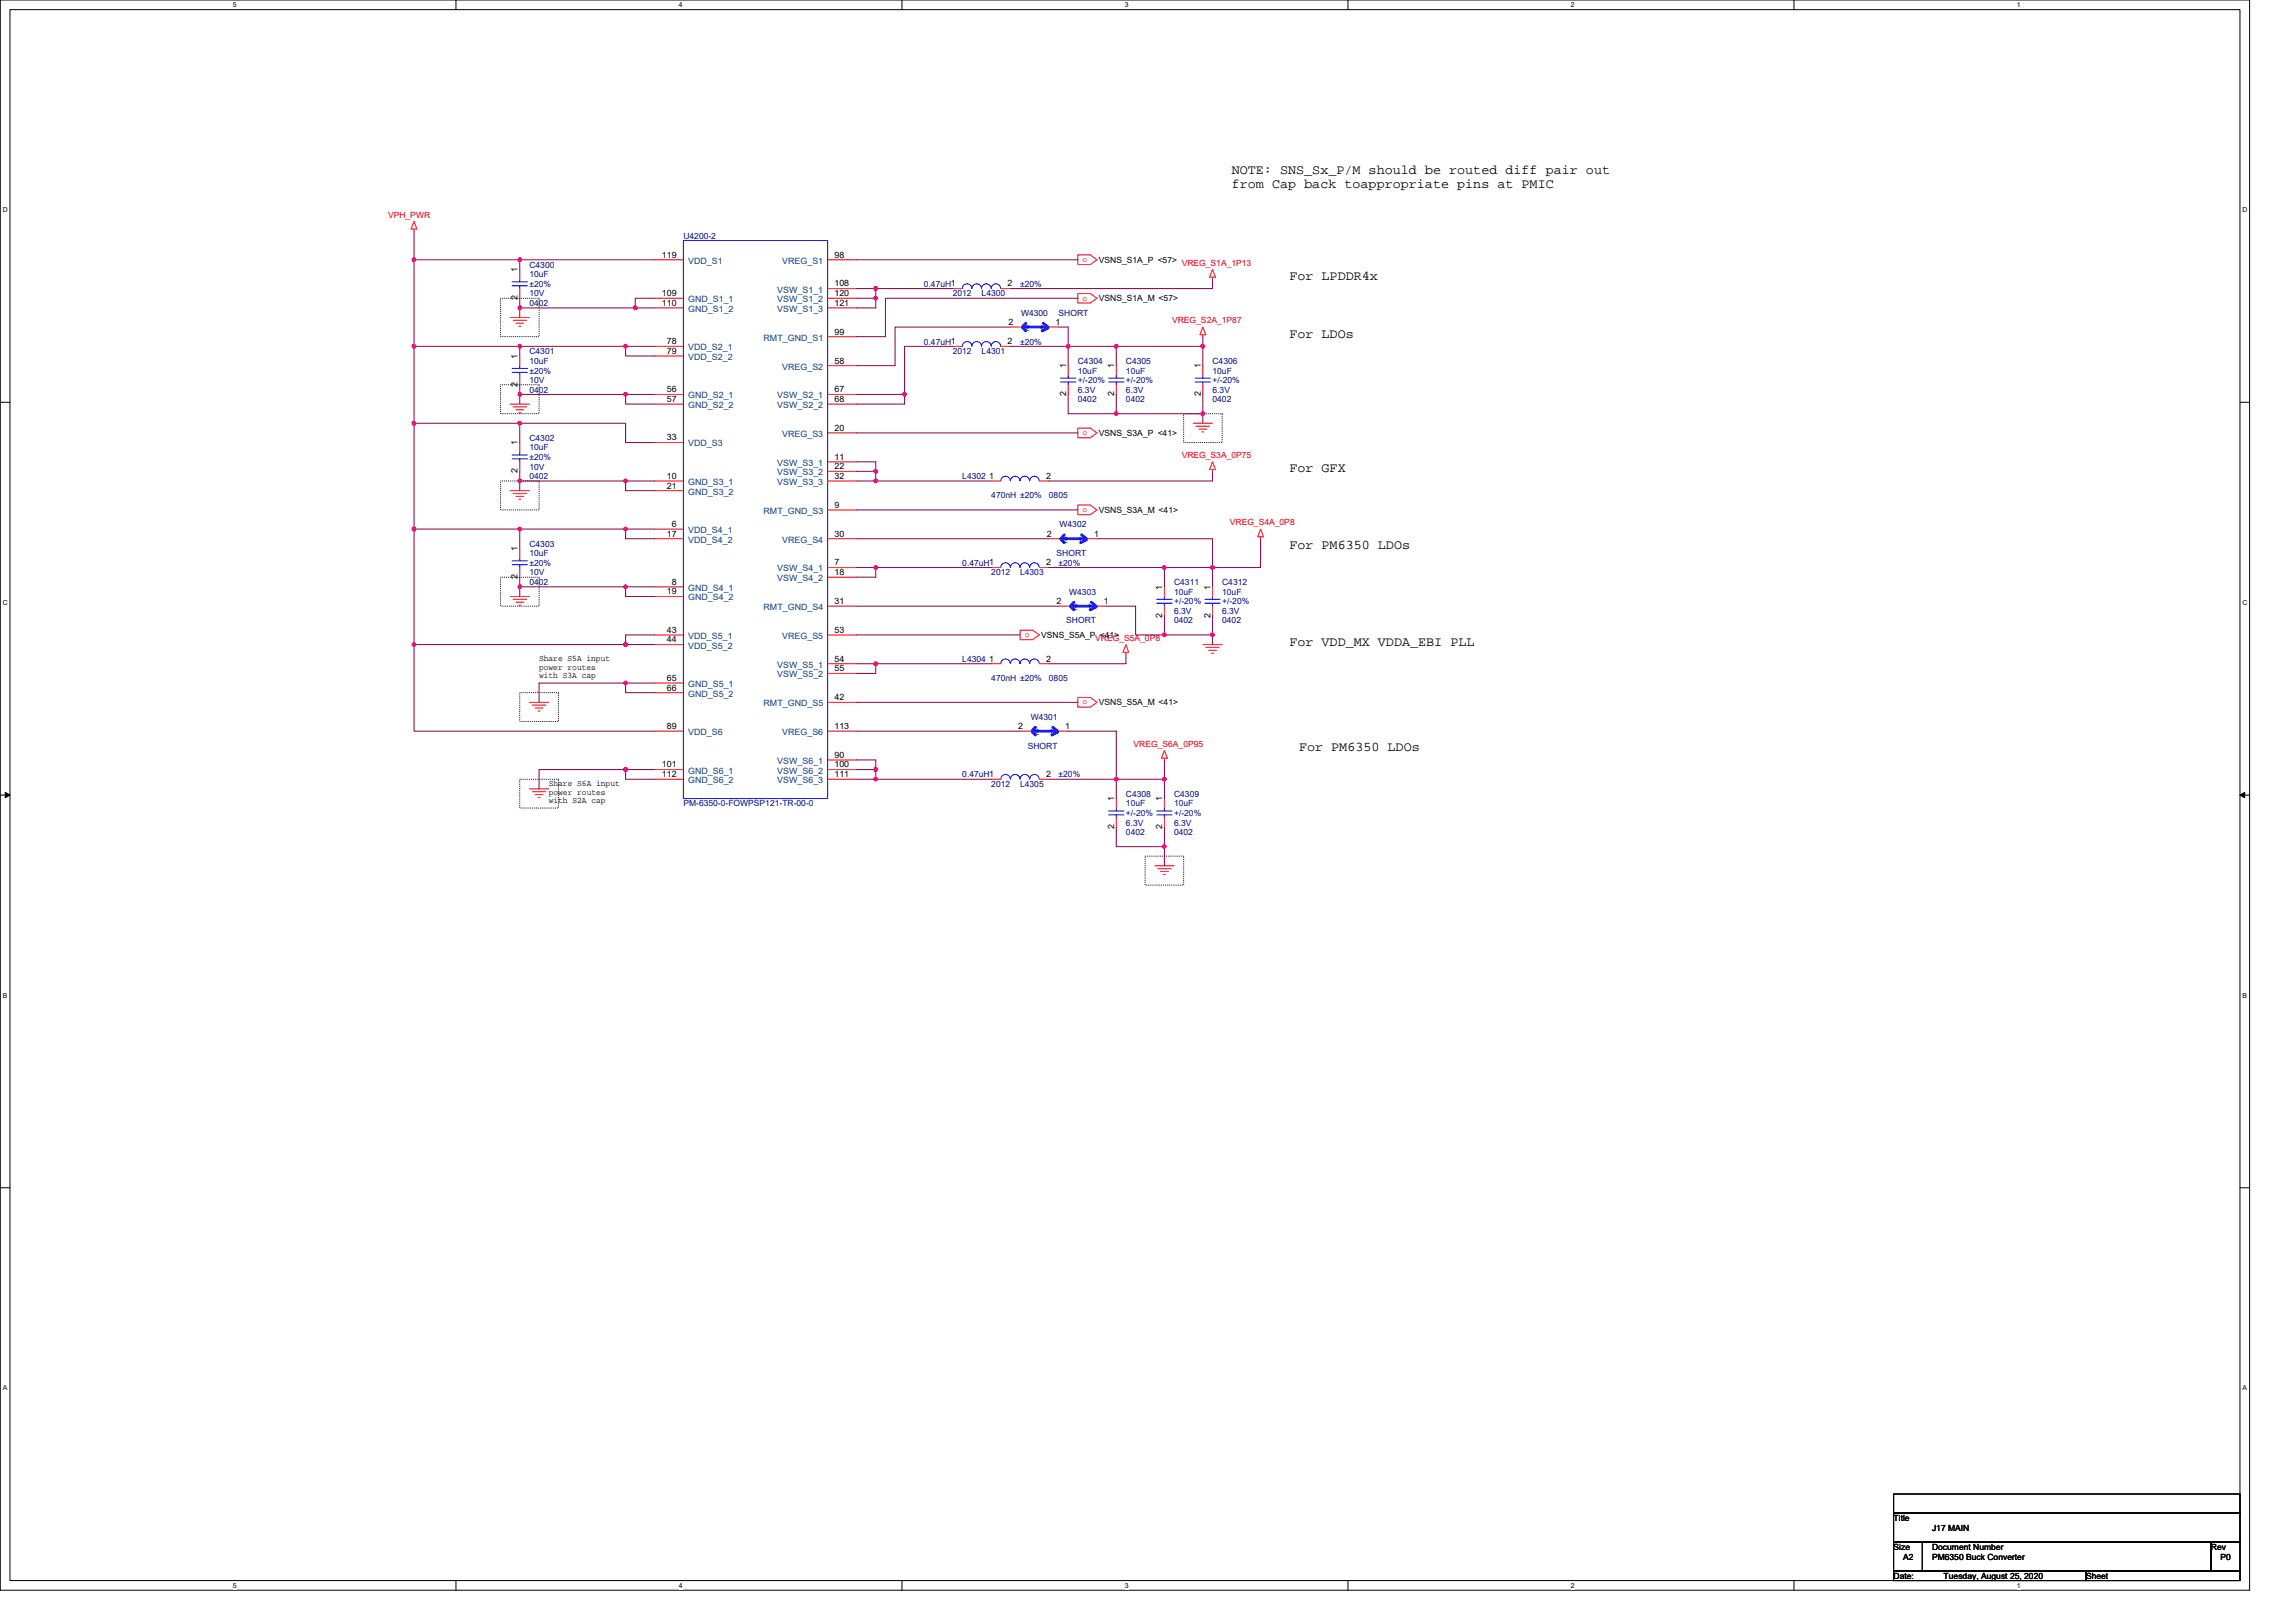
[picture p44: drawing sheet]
<svg xmlns="http://www.w3.org/2000/svg" width="297mm" height="210mm" viewBox="0 0 297 210" stroke-linecap="round" stroke-linejoin="round" font-family="sans-serif">
<defs><g id="words">
<g font-size="1.7">
<text x="159.4" y="22.5">NOTE: SNS_Sx_P/M should be routed diff pair out</text>
<text x="159.4" y="24.3">from Cap back toappropriate pins at PMIC</text>
<text x="166.8" y="36.2">For LPDDR4x</text>
<text x="166.8" y="43.7">For LDOs</text>
<text x="166.8" y="61.1">For GFX</text>
<text x="166.8" y="71.1">For PM6350 LDOs</text>
<text x="166.8" y="83.5">For VDD_MX VDDA_EBI PLL</text>
<text x="168.1" y="97.2">For PM6350 LDOs</text>
</g>
<g font-size="1.1" fill="#f00">
<text x="50.2" y="28.2">VPH_PWR</text>
<text x="140.1" y="33.9">o</text>
<text x="152.9" y="34.4">VREG_S1A_1P13</text>
<text x="140.1" y="38.9">o</text>
<text x="151.6" y="41.8">VREG_S2A_1P87</text>
<text x="140.1" y="56.3">o</text>
<text x="152.9" y="59.3">VREG_S3A_0P75</text>
<text x="140.1" y="66.3">o</text>
<text x="159.1" y="68">VREG_S4A_0P8</text>
<text x="132.6" y="82.4">o</text>
<text x="141.7" y="82.9">VREG_S5A_0P8</text>
<text x="140.1" y="91.1">o</text>
<text x="146.7" y="96.6">VREG_S6A_0P95</text>
</g>
<g font-size="1.1">
<text x="67" y="35.2" transform="rotate(-90 67 35.2)">1</text>
<text x="85.6" y="33.3">119</text>
<text x="107.9" y="33.3">98</text>
<text x="142.2" y="34">VSNS_S1A_P &lt;57&gt;</text>
<text x="67" y="38.8" transform="rotate(-90 67 38.8)">2</text>
<text x="85.6" y="38.3">109</text>
<text x="85.6" y="39.6">110</text>
<text x="107.9" y="37.1">108</text>
<text x="107.9" y="38.3">120</text>
<text x="107.9" y="39.6">121</text>
<text x="130.3" y="37.1">2</text>
<text x="142.2" y="39">VSNS_S1A_M &lt;57&gt;</text>
<text x="67" y="46.4" transform="rotate(-90 67 46.4)">1</text>
<text x="86.3" y="44.5">78</text>
<text x="86.3" y="45.8">79</text>
<text x="107.9" y="43.3">99</text>
<text x="107.9" y="47">58</text>
<text x="130.3" y="44.5">2</text>
<text x="130.5" y="42">2</text>
<text x="136.6" y="42">1</text>
<text x="137.9" y="47.7" transform="rotate(-90 137.9 47.7)">1</text>
<text x="144.1" y="47.7" transform="rotate(-90 144.1 47.7)">1</text>
<text x="155.3" y="47.7" transform="rotate(-90 155.3 47.7)">1</text>
<text x="67" y="50" transform="rotate(-90 67 50)">2</text>
<text x="86.3" y="50.8">56</text>
<text x="86.3" y="52">57</text>
<text x="107.9" y="50.8">67</text>
<text x="107.9" y="52">68</text>
<text x="137.9" y="51.3" transform="rotate(-90 137.9 51.3)">2</text>
<text x="144.1" y="51.3" transform="rotate(-90 144.1 51.3)">2</text>
<text x="155.3" y="51.3" transform="rotate(-90 155.3 51.3)">2</text>
<text x="67" y="57.6" transform="rotate(-90 67 57.6)">1</text>
<text x="86.3" y="57">33</text>
<text x="107.9" y="55.7">20</text>
<text x="107.9" y="59.5">11</text>
<text x="142.2" y="56.4">VSNS_S3A_P &lt;41&gt;</text>
<text x="67" y="61.3" transform="rotate(-90 67 61.3)">2</text>
<text x="86.3" y="62">10</text>
<text x="86.3" y="63.2">21</text>
<text x="107.9" y="65.7">9</text>
<text x="107.9" y="60.7">22</text>
<text x="107.9" y="62">32</text>
<text x="128" y="62">1</text>
<text x="135.3" y="62">2</text>
<text x="67" y="71.3" transform="rotate(-90 67 71.3)">1</text>
<text x="86.3" y="69.4">17</text>
<text x="86.9" y="68.2">6</text>
<text x="107.9" y="69.4">30</text>
<text x="135.4" y="69.4">2</text>
<text x="141.6" y="69.4">1</text>
<text x="142.2" y="66.4">VSNS_S3A_M &lt;41&gt;</text>
<text x="67" y="74.9" transform="rotate(-90 67 74.9)">2</text>
<text x="86.3" y="76.9">19</text>
<text x="86.9" y="75.6">8</text>
<text x="107.9" y="73.2">7</text>
<text x="107.9" y="74.4">18</text>
<text x="135.3" y="73.2">2</text>
<text x="150.4" y="76.3" transform="rotate(-90 150.4 76.3)">1</text>
<text x="156.6" y="76.3" transform="rotate(-90 156.6 76.3)">1</text>
<text x="86.3" y="81.9">43</text>
<text x="86.3" y="83.1">44</text>
<text x="107.9" y="78.1">31</text>
<text x="107.9" y="81.9">53</text>
<text x="134.7" y="82.5">VSNS_S5A_P &lt;41&gt;</text>
<text x="136.7" y="78.1">2</text>
<text x="142.8" y="78.1">1</text>
<text x="150.4" y="79.9" transform="rotate(-90 150.4 79.9)">2</text>
<text x="156.6" y="79.9" transform="rotate(-90 156.6 79.9)">2</text>
<text x="69.7" y="85.6">Share S5A input</text>
<text x="69.7" y="86.7">power routes</text>
<text x="69.7" y="87.8">with S3A cap</text>
<text x="86.3" y="88.1">65</text>
<text x="86.3" y="89.3">66</text>
<text x="107.9" y="85.6">54</text>
<text x="107.9" y="86.8">55</text>
<text x="128" y="85.6">1</text>
<text x="135.3" y="85.6">2</text>
<text x="86.3" y="94.3">89</text>
<text x="107.9" y="90.6">42</text>
<text x="107.9" y="94.3">113</text>
<text x="131.7" y="94.3">2</text>
<text x="137.8" y="94.3">1</text>
<text x="142.2" y="91.2">VSNS_S5A_M &lt;41&gt;</text>
<text x="71" y="101.7">Share S6A input</text>
<text x="85.6" y="99.3">101</text>
<text x="85.6" y="100.5">112</text>
<text x="107.9" y="98">90</text>
<text x="107.9" y="99.3">100</text>
<text x="107.9" y="100.5">111</text>
<text x="135.3" y="100.5">2</text>
<text x="71" y="102.8">power routes</text>
<text x="71" y="103.9">with S2A cap</text>
<text x="144.1" y="107.3" transform="rotate(-90 144.1 107.3)">2</text>
<text x="144.1" y="103.7" transform="rotate(-90 144.1 103.7)">1</text>
<text x="150.4" y="107.3" transform="rotate(-90 150.4 107.3)">2</text>
<text x="150.4" y="103.7" transform="rotate(-90 150.4 103.7)">1</text>
<text x="245" y="196.8">Title</text>
<text x="245" y="200.5">Size</text>
<text x="246.2" y="201.8">A2</text>
<text x="250" y="200.5">Document Number</text>
<text x="250" y="201.8">PM6350 Buck Converter</text>
<text x="250" y="198">J17 MAIN</text>
<text x="286" y="200.5">Rev</text>
<text x="287.3" y="201.8">P0</text>
<text x="245" y="204.3">Date:</text>
<text x="251.5" y="204.3">Tuesday, August 25, 2020</text>
<text x="269.9" y="204.3">Sheet</text>
</g>
<g font-size="1.1" fill="#000080">
<text x="68.5" y="34.6">C4300</text>
<text x="68.5" y="35.9">10uF</text>
<text x="88.4" y="30.9">U4200-2</text>
<text x="68.5" y="39.6">0402</text>
<text x="68.5" y="38.4">10V</text>
<text x="68.5" y="37.1">±20%</text>
<text x="119.5" y="37.1">0.47uH1</text>
<text x="123.3" y="38.4">2012</text>
<text x="127" y="38.4">L4300</text>
<text x="132" y="37.1">±20%</text>
<text x="132.1" y="40.9">W4300</text>
<text x="136.9" y="40.9">SHORT</text>
<text x="68.5" y="45.8">C4301</text>
<text x="68.5" y="47.1">10uF</text>
<text x="119.5" y="44.6">0.47uH1</text>
<text x="123.3" y="45.8">2012</text>
<text x="127" y="45.8">L4301</text>
<text x="132" y="44.6">±20%</text>
<text x="139.4" y="47.1">C4304</text>
<text x="145.7" y="47.1">C4305</text>
<text x="156.9" y="47.1">C4306</text>
<text x="68.5" y="50.8">0402</text>
<text x="68.5" y="49.6">10V</text>
<text x="68.5" y="48.3">±20%</text>
<text x="139.4" y="48.3">10uF</text>
<text x="139.4" y="52">0402</text>
<text x="139.4" y="50.8">6.3V</text>
<text x="139.4" y="49.6">+/-20%</text>
<text x="145.7" y="48.3">10uF</text>
<text x="145.7" y="52">0402</text>
<text x="145.7" y="50.8">6.3V</text>
<text x="145.7" y="49.6">+/-20%</text>
<text x="156.9" y="48.3">10uF</text>
<text x="156.9" y="52">0402</text>
<text x="156.9" y="50.8">6.3V</text>
<text x="156.9" y="49.6">+/-20%</text>
<text x="68.5" y="57">C4302</text>
<text x="68.5" y="58.3">10uF</text>
<text x="68.5" y="59.5">±20%</text>
<text x="68.5" y="62">0402</text>
<text x="68.5" y="60.8">10V</text>
<text x="124.5" y="62">L4302</text>
<text x="128.2" y="64.5">470nH ±20%</text>
<text x="135.7" y="64.5">0805</text>
<text x="68.5" y="70.7">C4303</text>
<text x="68.5" y="72">10uF</text>
<text x="136.7" y="72">SHORT</text>
<text x="137.1" y="68.2">W4302</text>
<text x="68.5" y="75.7">0402</text>
<text x="68.5" y="74.4">10V</text>
<text x="68.5" y="73.2">±20%</text>
<text x="124.5" y="73.2">0.47uH1</text>
<text x="128.2" y="74.4">2012</text>
<text x="132" y="74.4">L4303</text>
<text x="136.9" y="73.2">±20%</text>
<text x="138.3" y="76.9">W4303</text>
<text x="151.9" y="75.7">C4311</text>
<text x="151.9" y="76.9">10uF</text>
<text x="158.1" y="75.7">C4312</text>
<text x="158.1" y="76.9">10uF</text>
<text x="137.9" y="80.7">SHORT</text>
<text x="151.9" y="80.7">0402</text>
<text x="151.9" y="79.4">6.3V</text>
<text x="151.9" y="78.2">+/-20%</text>
<text x="158.1" y="80.7">0402</text>
<text x="158.1" y="79.4">6.3V</text>
<text x="158.1" y="78.2">+/-20%</text>
<text x="124.5" y="85.7">L4304</text>
<text x="128.2" y="88.1">470nH ±20%</text>
<text x="135.7" y="88.1">0805</text>
<text x="133.3" y="93.1">W4301</text>
<text x="124.5" y="100.6">0.47uH1</text>
<text x="128.2" y="101.8">2012</text>
<text x="132" y="101.8">L4305</text>
<text x="133" y="96.9">SHORT</text>
<text x="136.9" y="100.6">±20%</text>
<text x="88.4" y="104.3">PM-6350-0-FOWPSP121-TR-00-0</text>
<text x="145.7" y="103.1">C4308</text>
<text x="145.7" y="104.3">10uF</text>
<text x="145.7" y="106.8">6.3V</text>
<text x="145.7" y="105.6">+/-20%</text>
<text x="151.9" y="103.1">C4309</text>
<text x="151.9" y="104.3">10uF</text>
<text x="151.9" y="106.8">6.3V</text>
<text x="151.9" y="105.6">+/-20%</text>
<text x="145.7" y="108.1">0402</text>
<text x="151.9" y="108.1">0402</text>
</g>
<g font-size="1.1" fill="#004080">
<text x="89" y="34.1">VDD_S1</text>
<text x="101.2" y="34.1">VREG_S1</text>
<text x="89" y="39.1">GND_S1_1</text>
<text x="89" y="40.3">GND_S1_2</text>
<text x="100.6" y="37.8">VSW_S1_1</text>
<text x="100.6" y="39.1">VSW_S1_2</text>
<text x="100.6" y="40.3">VSW_S1_3</text>
<text x="89" y="45.3">VDD_S2_1</text>
<text x="89" y="46.6">VDD_S2_2</text>
<text x="98.8" y="44.1">RMT_GND_S1</text>
<text x="101.2" y="47.8">VREG_S2</text>
<text x="132.6" y="42.8">2</text>
<text x="134.4" y="42.8">1</text>
<text x="89" y="51.5">GND_S2_1</text>
<text x="89" y="52.8">GND_S2_2</text>
<text x="100.6" y="51.5">VSW_S2_1</text>
<text x="100.6" y="52.8">VSW_S2_2</text>
<text x="89" y="57.8">VDD_S3</text>
<text x="101.2" y="56.5">VREG_S3</text>
<text x="89" y="62.7">GND_S3_1</text>
<text x="89" y="64">GND_S3_2</text>
<text x="100.6" y="60.3">VSW_S3_1</text>
<text x="100.6" y="61.5">VSW_S3_2</text>
<text x="100.6" y="62.7">VSW_S3_3</text>
<text x="89" y="69">VDD_S4_1</text>
<text x="89" y="70.2">VDD_S4_2</text>
<text x="98.8" y="66.5">RMT_GND_S3</text>
<text x="101.2" y="70.2">VREG_S4</text>
<text x="137.6" y="70.2">2</text>
<text x="139.4" y="70.2">1</text>
<text x="89" y="76.4">GND_S4_1</text>
<text x="89" y="77.7">GND_S4_2</text>
<text x="100.6" y="73.9">VSW_S4_1</text>
<text x="100.6" y="75.2">VSW_S4_2</text>
<text x="89" y="82.7">VDD_S5_1</text>
<text x="89" y="83.9">VDD_S5_2</text>
<text x="98.8" y="78.9">RMT_GND_S4</text>
<text x="101.2" y="82.7">VREG_S5</text>
<text x="138.8" y="78.9">2</text>
<text x="140.7" y="78.9">1</text>
<text x="89" y="88.9">GND_S5_1</text>
<text x="100.6" y="86.4">VSW_S5_1</text>
<text x="100.6" y="87.6">VSW_S5_2</text>
<text x="89" y="90.1">GND_S5_2</text>
<text x="89" y="95.1">VDD_S6</text>
<text x="98.8" y="91.4">RMT_GND_S5</text>
<text x="101.2" y="95.1">VREG_S6</text>
<text x="133.8" y="95.1">2</text>
<text x="135.7" y="95.1">1</text>
<text x="89" y="100.1">GND_S6_1</text>
<text x="89" y="101.3">GND_S6_2</text>
<text x="100.6" y="98.8">VSW_S6_1</text>
<text x="100.6" y="100.1">VSW_S6_2</text>
<text x="100.6" y="101.3">VSW_S6_3</text>
</g>
<g font-size=".9">
<text x="30.1" y="1">5</text>
<text x="87.8" y="1">4</text>
<text x="145.5" y="1">3</text>
<text x="203.2" y="1">2</text>
<text x="260.9" y="1">1</text>
<text x=".4" y="27.5">D</text>
<text x="290.1" y="27.5">D</text>
<text x=".4" y="78.3">C</text>
<text x="290.1" y="78.3">C</text>
<text x=".4" y="129.1">B</text>
<text x="290.1" y="129.1">B</text>
<text x=".4" y="179.9">A</text>
<text x="290.1" y="179.9">A</text>
<text x="30.1" y="205.4">5</text>
<text x="87.8" y="205.4">4</text>
<text x="145.5" y="205.4">3</text>
<text x="203.2" y="205.4">2</text>
<text x="260.9" y="205.4">1</text>
</g>
</g></defs>
<path d="M0 0h291v205.7h-291zM1.3 1.2h288.5v203.3h-288.5z" fill="none" stroke="#000" stroke-width=".13"/>
<g fill="#fff">
<path d="M30.1 .1h.5v1h-.5z"/>
<path d="M30.1 204.6h.5v1h-.5z"/>
</g>
<path d="M59 0v1.2M59 204.5v1.2" fill="none" stroke="#000" stroke-width=".13"/>
<g fill="#fff">
<path d="M87.8 .1h.5v1h-.5z"/>
<path d="M87.8 204.6h.5v1h-.5z"/>
</g>
<path d="M116.7 0v1.2M116.7 204.5v1.2" fill="none" stroke="#000" stroke-width=".13"/>
<g fill="#fff">
<path d="M145.5 .1h.5v1h-.5z"/>
<path d="M145.5 204.6h.5v1h-.5z"/>
</g>
<path d="M174.4 0v1.2M174.4 204.5v1.2" fill="none" stroke="#000" stroke-width=".13"/>
<g fill="#fff">
<path d="M203.2 .1h.5v1h-.5z"/>
<path d="M203.2 204.6h.5v1h-.5z"/>
</g>
<path d="M232.1 0v1.2M232.1 204.5v1.2" fill="none" stroke="#000" stroke-width=".13"/>
<g fill="#fff">
<path d="M260.9 .1h.5v1h-.5z"/>
<path d="M260.9 204.6h.5v1h-.5z"/>
<path d="M.4 26.6h.6v1h-.6z"/>
<path d="M290.1 26.6h.6v1h-.6z"/>
<path d="M.4 77.4h.6v1h-.6z"/>
<path d="M290.1 77.4h.6v1h-.6z"/>
</g>
<path d="M0 52h1.3M289.8 52h1.2" fill="none" stroke="#000" stroke-width=".13"/>
<g fill="#fff">
<path d="M.4 128.3h.5v1h-.5z"/>
<path d="M290.1 128.3h.6v1h-.6z"/>
</g>
<path d="M0 102.9h1.3M289.8 102.9h1.2" fill="none" stroke="#000" stroke-width=".13"/>
<path d="M.7 102.5l.6 .4-.6 .3zM289.8 102.9l.6-.4v.7z" fill="#000" stroke="#000" stroke-width=".13"/>
<g fill="#fff">
<path d="M.4 179.1h.5v1h-.5z"/>
<path d="M290.1 179.1h.6v1h-.6z"/>
</g>
<g fill="none" stroke="#000" stroke-width=".13">
<path d="M64.8 38.6h4.9v5h-4.9zM64.8 49.8h4.9v3.7h-4.9zM153.1 53.5h5v3.8h-5zM64.8 62.2h4.9v3.8h-4.9zM64.8 74.7h4.9v3.7h-4.9zM67.2 89.6h5v3.7h-5zM67.2 100.8h5v3.7h-5zM148.1 110.8h5v3.7h-5zM0 153.7h1.3M289.8 153.7h1.2M245 199.5h3.7v3.7h-3.7zM245 193.3h44.8v2.5h-44.8z"/>
<path d="M245 195.8h44.8v3.7h-44.8zM248.7 199.5h37.3v3.7h-37.3zM286 199.5h3.8v3.7h-3.8zM245 203.2h24.9v1.3h-24.9zM269.9 203.2h19.9v1.3h-19.9z"/>
</g>
<g fill="none" stroke="#f00" stroke-width=".13">
<path d="M53.6 29.6v.3M53.6 28.6l.3 1h-.7zM67.2 34.9v1.2M67.2 37.3v1.3M84.7 33.6h3.7M84.7 38.6h3.7M84.7 39.8h3.7M107.1 33.6h3.7M107.1 37.3h3.7M107.1 38.6h3.7M107.1 39.8h3.7M123.3 37.3h1.2"/>
<path d="M129.5 37.3h1.2M139.4 33h1.7l.8 .6-.8 .6h-1.7zM139.4 38h1.7l.8 .6-.8 .6h-1.7zM156.9 34.9l.3 1h-.7zM156.9 35.9v.2M66 41.1h2.5M66 52.3h2.5M66.4 41.4h1.7M66.4 52.6h1.7M66.8 41.8h1M66.8 53h1M67.1 42.2h.3"/>
<path d="M67.1 53.4h.3M67.2 57.3v1.2M67.2 59.8v1.2M67.2 46.1v1.2M67.2 48.5v1.3M84.7 44.8h3.7M84.7 46.1h3.7M84.7 51h3.7M84.7 52.3h3.7M84.7 57.3h3.7M107.1 43.6h3.7M107.1 47.3h3.7"/>
<path d="M107.1 51h3.7M107.1 52.3h3.7M107.1 56h3.7M107.1 59.8h3.7M123.3 44.8h1.2M129.5 44.8h1.2M130.7 42.3h1.3M135.7 42.3h1.2M138.2 47.3v1.2M138.2 49.8v1.2M139.4 55.4h1.7l.8 .6-.8 .6h-1.7zM144.4 47.3v1.2"/>
<path d="M144.4 49.8v1.2M154.4 54.8h2.5M154.7 55.1h1.8M155.1 55.5h1M155.5 55.9h.2M155.6 43.3v.3M155.6 47.3v1.2M155.6 49.8v1.2M155.6 42.3l.4 1h-.7zM156.9 59.8l.3 .9h-.7zM66 63.5h2.5M66 77.2h2.5"/>
<path d="M66.4 63.9h1.7M66.4 77.5h1.7M66.8 64.2h1M66.8 77.9h1M67.1 64.6h.3M67.1 78.3h.3M67.2 71v1.2M67.2 73.4v1.3M84.7 62.2h3.7M84.7 63.5h3.7M84.7 68.5h3.7M84.7 69.7h3.7"/>
<path d="M84.7 75.9h3.7M84.7 77.2h3.7M107.1 61h3.7M107.1 62.2h3.7M107.1 66h3.7M107.1 69.7h3.7M107.1 73.4h3.7M107.1 74.7h3.7M107.1 78.4h3.7M128.2 73.4h1.3M128.2 62.2h1.3M134.5 73.4h1.2"/>
<path d="M134.5 62.2h1.2M135.7 69.7h1.2M136.9 78.4h1.3M139.4 65.3h1.7l.8 .7-.8 .6h-1.7zM140.7 69.7h1.2M141.9 78.4h1.3M150.6 75.9v1.3M150.6 78.4v1.3M156.9 60.7v.3M156.9 75.9v1.3M156.9 78.4v1.3M163.1 69.4v.3"/>
<path d="M163.1 68.5l.4 .9h-.8zM68.5 90.9h2.5M68.9 91.2h1.7M69.2 91.6h1M69.6 92h.3M84.7 82.1h3.7M84.7 83.4h3.7M84.7 88.4h3.7M84.7 89.6h3.7M84.7 94.6h3.7M84.7 99.6h3.7M107.1 82.1h3.7"/>
<path d="M107.1 85.9h3.7M107.1 87.1h3.7M107.1 90.9h3.7M107.1 94.6h3.7M107.1 98.3h3.7M107.1 99.6h3.7M128.2 85.9h1.3M132 81.5h1.6l.9 .6-.9 .7h-1.6zM132 94.6h1.2M134.5 85.9h1.2M136.9 94.6h1.3M139.4 90.2h1.7l.8 .7-.8 .6h-1.7z"/>
<path d="M145.7 83.4l.3 1h-.7zM145.7 84.4v.2M150.6 98.1v.2M150.6 97.1l.4 1h-.7zM155.6 83.4h2.5M156 83.8h1.7M156.4 84.1h1M156.7 84.5h.3M68.5 102.1h2.5M68.9 102.4h1.7M69.2 102.8h1M69.6 103.2h.3"/>
<path d="M84.7 100.8h3.7M107.1 100.8h3.7M128.2 100.8h1.3M134.5 100.8h1.2M144.4 103.3v1.2M144.4 105.8v1.2M149.4 112h2.5M149.8 112.4h1.7M150.1 112.8h1M150.5 113.1h.3M150.6 103.3v1.2M150.6 105.8v1.2"/>
</g>
<g fill="none" stroke="#00f" stroke-width=".13">
<path d="M66.2 36.5h2M66.2 37h2M67.2 36.1v.4M67.2 37v.3M88.4 31.1h18.7v72.2h-18.7zM124.5 37.3a.61 .61 0 0 1 .6-.6 .61 .61 0 0 1 .6 .6M125.7 37.3a.61 .61 0 0 1 .7-.6 .61 .61 0 0 1 .6 .6M127 37.3a.61 .61 0 0 1 .6-.6 .61 .61 0 0 1 .6 .6 .61 .61 0 0 1 .6-.6 .61 .61 0 0 1 .7 .6M66.2 58.9h2M66.2 59.4h2M66.2 47.7h2M66.2 48.2h2"/>
<path d="M67.2 58.5v.4M67.2 59.4v.4M67.2 47.3v.4M67.2 48.2v.3M124.5 44.8a.61 .61 0 0 1 .6-.6 .61 .61 0 0 1 .6 .6M125.7 44.8a.61 .61 0 0 1 .7-.6 .61 .61 0 0 1 .6 .6M127 44.8a.61 .61 0 0 1 .6-.6 .61 .61 0 0 1 .6 .6 .61 .61 0 0 1 .6-.6 .61 .61 0 0 1 .7 .6M137.2 48.9h2M137.2 49.4h2M138.2 48.5v.4M138.2 49.4v.4M143.4 48.9h2"/>
<path d="M143.4 49.4h2M144.4 48.5v.4M144.4 49.4v.4M154.6 48.9h2M154.6 49.4h2M155.6 48.5v.4M155.6 49.4v.4M66.2 72.6h2M66.2 73.1h2M67.2 72.2v.4M67.2 73.1v.3M129.5 73.4a.61 .61 0 0 1 .6-.6 .61 .61 0 0 1 .6 .6"/>
<path d="M130.7 62.2a.61 .61 0 0 0-.6-.6 .61 .61 0 0 0-.6 .6M130.7 73.4a.61 .61 0 0 1 .6-.6 .61 .61 0 0 1 .6 .6 .63 .63 0 0 1 .7-.6 .63 .63 0 0 1 .6 .6M133.2 62.2a.63 .63 0 0 0-.6-.6 .63 .63 0 0 0-.7 .6 .61 .61 0 0 0-.6-.6 .61 .61 0 0 0-.6 .6M133.2 73.4a.61 .61 0 0 1 .6-.6 .61 .61 0 0 1 .6 .6M134.4 62.2a.61 .61 0 0 0-.6-.6 .61 .61 0 0 0-.6 .6M149.6 77.5h2M149.6 78h2M150.6 77.2v.3M150.6 78v.4M155.9 77.5h2M155.9 78h2M156.9 77.2v.3"/>
<path d="M156.9 78v.4M129.5 85.9a.61 .61 0 0 1 .6-.6 .61 .61 0 0 1 .6 .6M130.7 85.9a.61 .61 0 0 1 .6-.6 .61 .61 0 0 1 .6 .6 .63 .63 0 0 1 .7-.6 .63 .63 0 0 1 .6 .6M133.2 85.9a.61 .61 0 0 1 .6-.6 .61 .61 0 0 1 .6 .6M130.7 100.8a.61 .61 0 0 0-.6-.6 .61 .61 0 0 0-.6 .6M133.2 100.8a.63 .63 0 0 0-.6-.6 .63 .63 0 0 0-.7 .6 .61 .61 0 0 0-.6-.6 .61 .61 0 0 0-.6 .6M134.4 100.8a.61 .61 0 0 0-.6-.6 .61 .61 0 0 0-.6 .6M143.4 104.9h2M143.4 105.4h2M144.4 104.5v.4M144.4 105.4v.4M149.6 104.9h2"/>
<path d="M149.6 105.4h2M150.6 104.5v.4M150.6 105.4v.4"/>
</g>
<g fill="none" stroke="#00f" stroke-width=".36">
<path d="M132.2 42.3l.5 .5M132.6 42.3h2.7M132.7 41.8l-.3 .4M135 41.8l.6 .5M135.6 42.4l-.8 .4M137.2 69.7l.5 .5M137.6 69.7h2.7M137.7 69.2l-.4 .4M138.4 78.4l.5 .5M138.8 78.4h2.8M138.9 77.9l-.3 .4M139.9 69.2l.7 .5"/>
<path d="M140.6 69.8l-.8 .4M141.2 77.9l.6 .5M141.8 78.5l-.7 .4M133.5 94.6l.5 .5M133.8 94.6h2.8M134 94.1l-.4 .4M136.2 94.1l.6 .5M136.8 94.7l-.7 .4"/>
</g>
<g fill="none" stroke="#800040" stroke-width=".13">
<path d="M53.6 33.6h13.6M53.6 29.9v3.7M53.6 33.6v11.2M67.2 33.6v1.3M67.2 38.6v1.2M67.2 39.8h15M67.2 39.8v1.3M67.2 33.6h17.5M82.2 39.8h2.5M84.7 38.6h-2.5v1.2M110.8 37.3h2.5M110.8 38.6h2.5"/>
<path d="M110.8 33.6h28.6M113.3 37.3h10M113.3 38.6v1.2h-2.5M113.3 37.3v1.3M139.4 38.6h-24.8v5h-3.8M156.9 36.1v1.2h-26.2M53.6 44.8h13.6M53.6 54.8h13.6M53.6 44.8v10M53.6 54.8v13.7M67.2 51v1.3M67.2 54.8v2.5"/>
<path d="M67.2 44.8v1.3M67.2 49.8v1.2M67.2 51h13.7M67.2 54.8h13.7v2.5h3.8M67.2 44.8h13.7M80.9 44.8v1.3h3.8M80.9 44.8h3.8M80.9 51v1.3h3.8M80.9 51h3.8M110.8 51h6.2M110.8 59.8h2.5v1.2M110.8 56h28.6"/>
<path d="M117 51v1.3h-6.2M123.3 44.8h-6.3v6.2M130.7 44.8h7.5M130.7 42.3h-14.9v5h-5M136.9 42.3h1.3v2.5M138.2 44.8v2.5M138.2 51v2.5h6.2M138.2 44.8h6.2M144.4 53.5h11.2M144.4 51v2.5M155.6 43.6v1.2M155.6 44.8v2.5"/>
<path d="M155.6 51v2.5M155.6 53.5v1.3M155.6 44.8h-11.2v2.5M53.6 68.5h13.6M53.6 68.5v14.9M67.2 61v1.2M67.2 62.2v1.3M67.2 68.5v2.5M67.2 74.7v1.2M67.2 75.9v1.3M67.2 62.2h13.7M67.2 68.5h13.7"/>
<path d="M67.2 75.9h13.7M80.9 68.5h3.8M80.9 62.2v1.3h3.8M80.9 62.2h3.8M80.9 75.9h3.8M80.9 68.5v1.2h3.8M80.9 75.9v1.3h3.8M110.8 62.2h2.5M110.8 61h2.5M110.8 73.4h2.5M110.8 66h28.6M110.8 69.7h24.9"/>
<path d="M110.8 78.4h26.1M113.3 73.4v1.3h-2.5M113.3 61v1.2M113.3 62.2h14.9M113.3 73.4h14.9M135.7 73.4h14.9M141.9 69.7h15v3.7M143.2 78.4h3.7v3.7h3.7M150.6 73.4v2.5M150.6 79.7v2.4M150.6 73.4h6.3M156.9 61v1.2h-21.2"/>
<path d="M156.9 73.4v2.5M156.9 79.7v3.7M163.1 69.7v3.7h-6.2M53.6 83.4h27.3M53.6 83.4v11.2h31.1M80.9 83.4h3.8M80.9 88.4h3.8M80.9 99.6h3.8M80.9 88.4h-11.2v2.5M80.9 88.4v1.2h3.8M80.9 99.6h-11.2v2.5M80.9 99.6v1.2h3.8"/>
<path d="M84.7 82.1h-3.8v1.3M110.8 85.9h2.5M110.8 99.6h2.5M110.8 90.9h28.6M110.8 82.1h21.2M110.8 94.6h21.2M110.8 98.3h2.5v1.3M113.3 85.9v1.2h-2.5M113.3 99.6v1.2M113.3 85.9h14.9M138.2 94.6h6.2v6.2M145.7 84.6v1.3h-10"/>
<path d="M150.6 98.3v2.5M150.6 82.1h6.3M110.8 100.8h2.5M113.3 100.8h14.9M135.7 100.8h8.7M144.4 100.8h6.2M144.4 100.8v2.5M144.4 107v2.5h6.2M150.6 100.8v2.5M150.6 107v2.5M150.6 109.5v2.5"/>
</g>
<g fill="#f0f" stroke="#f0f" stroke-width=".13">
<circle cx="53.5" cy="33.6" r=".24"/>
<circle cx="67.2" cy="33.6" r=".24"/>
<circle cx="82.2" cy="39.8" r=".24"/>
<circle cx="67.2" cy="39.8" r=".24"/>
<circle cx="53.5" cy="54.8" r=".23"/>
<circle cx="53.5" cy="44.8" r=".24"/>
<circle cx="80.9" cy="51" r=".24"/>
<circle cx="67.2" cy="51" r=".24"/>
<circle cx="67.2" cy="54.8" r=".23"/>
<circle cx="80.9" cy="62.2" r=".24"/>
<circle cx="67.2" cy="62.2" r=".24"/>
<circle cx="53.5" cy="68.4" r=".24"/>
<circle cx="80.9" cy="68.4" r=".24"/>
<circle cx="67.2" cy="68.4" r=".24"/>
<circle cx="80.9" cy="44.8" r=".24"/>
<circle cx="67.2" cy="44.8" r=".24"/>
<circle cx="80.9" cy="75.9" r=".24"/>
<circle cx="67.2" cy="75.9" r=".24"/>
<circle cx="80.9" cy="83.4" r=".24"/>
<circle cx="53.5" cy="83.4" r=".24"/>
<circle cx="80.9" cy="88.4" r=".24"/>
<circle cx="80.9" cy="99.6" r=".24"/>
<circle cx="113.3" cy="37.3" r=".24"/>
<circle cx="113.3" cy="38.6" r=".24"/>
<circle cx="144.4" cy="44.8" r=".24"/>
<circle cx="155.6" cy="44.8" r=".24"/>
<circle cx="155.6" cy="53.5" r=".24"/>
<circle cx="144.4" cy="53.5" r=".24"/>
<circle cx="117" cy="51" r=".24"/>
<circle cx="138.2" cy="44.8" r=".24"/>
<circle cx="113.3" cy="61" r=".24"/>
<circle cx="150.6" cy="73.4" r=".24"/>
<circle cx="113.3" cy="73.4" r=".24"/>
<circle cx="113.3" cy="85.9" r=".24"/>
<circle cx="150.6" cy="100.8" r=".24"/>
<circle cx="144.4" cy="100.8" r=".24"/>
<circle cx="150.6" cy="109.5" r=".24"/>
<circle cx="113.3" cy="100.8" r=".24"/>
<circle cx="113.3" cy="99.6" r=".24"/>
<circle cx="113.3" cy="62.2" r=".24"/>
<circle cx="156.9" cy="82.1" r=".24"/>
<circle cx="150.6" cy="82.1" r=".24"/>
<circle cx="156.9" cy="73.4" r=".24"/>
</g>
<use href="#words"/>
</svg>
